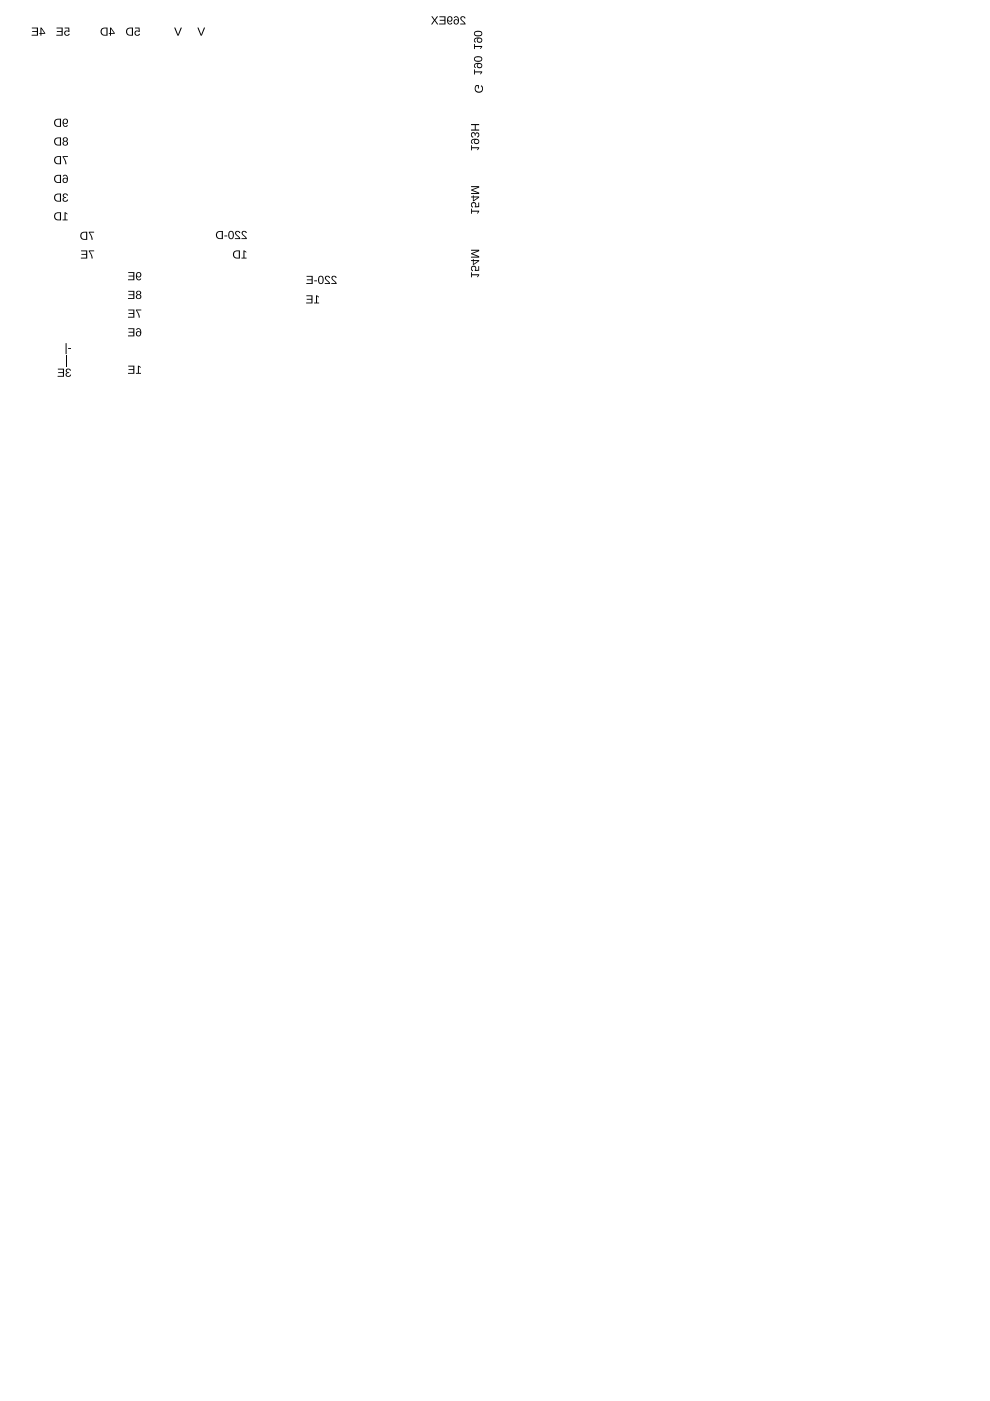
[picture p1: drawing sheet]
<svg xmlns="http://www.w3.org/2000/svg" width="210mm" height="297mm" viewBox="0 0 210 297" stroke-linecap="round" stroke-linejoin="round" font-family="sans-serif">
<g fill="#000">
<path d="M36.9 5.8h.3l.5 1.6 .6-1.6h.3l-.7 1.8h-.3zM41.8 5.8h.3l.6 1.6 .5-1.6h.3l-.7 1.8h-.3zM100.9 18h.6v.8h-.2v-.5a.58 .58 0 0 0-.5 .4 .58 .58 0 0 0 .4 .7 .66 .66 0 0 0 .9-.2 .66 .66 0 0 0-.2-.9l.1-.2a.9 .9 0 0 1 .1 1.3 .9 .9 0 0 1-1.3 0 .9 .9 0 0 1 .1-1.4z"/>
<path d="M8.6 5.8v1.2h-.3v.2h.3v.4h.2v-.4h.8v-.2l-.8-1.2zM8.8 6.1l.6 .9h-.6zM6.7 5.8v.2h1.1v.6h-1v.2h1v.6h-1.1v.2h1.4v-1.8z"/>
<path d="M13.7 5.8v.2h.8v.6a.59 .59 0 0 0-.8 .2 .59 .59 0 0 0 .3 .8 .59 .59 0 0 0 .8-.4h-.2a.38 .38 0 0 1-.6 .1 .38 .38 0 0 1-.1-.6 .38 .38 0 0 1 .6 .1h.2v-1zM12 5.8v.2h1.1v.6h-1v.2h1v.6h-1.2v.2h1.4v-1.8z"/>
<path d="M23.3 5.8v1.2h-.2v.2h.2v.4h.2v-.4h.8v-.2l-.7-1.2zM23.5 6.1l.6 .9h-.6zM21.6 6.1a.88 .88 0 0 0-.2 .9 .88 .88 0 0 0 .8 .6h.6v-1.8l-.8 .1zM21.7 6.2l.9-.2v1.4a.74 .74 0 0 1-.9-.3 .74 .74 0 0 1 0-.9z"/>
<path d="M28.6 5.8v.2h.8v.6a.59 .59 0 0 0-.8 .2 .59 .59 0 0 0 .3 .8 .59 .59 0 0 0 .8-.4h-.2a.38 .38 0 0 1-.6 .1 .38 .38 0 0 1-.1-.6 .38 .38 0 0 1 .6 .1h.2v-1zM27 6.1a.88 .88 0 0 0-.2 .9 .88 .88 0 0 0 .8 .6h.6v-1.8l-.8 .1zM27.1 6.2l.9-.2v1.4a.74 .74 0 0 1-.9-.3 .74 .74 0 0 1 0-.9z"/>
<path d="M97.7 3.6a1.1 1.1 0 0 0 .7 1.3l-.8 .1v.2h1.1l-.1-.3-.4-.5a.37 .37 0 0 1-.4-.5 .37 .37 0 0 1 .6-.1l.3 .1-.4-.4zM96.3 3.6l-.1 .2h.2l.1-.1a.47 .47 0 0 1 .5 .1 .47 .47 0 0 1 .1 .5 .55 .55 0 0 0-.8 .1 .55 .55 0 0 0 .2 .8 .55 .55 0 0 0 .7-.4 .87 .87 0 0 0 .1-.9 .87 .87 0 0 0-.8-.4zM96.4 4.6a.37 .37 0 0 1 .7 0 .37 .37 0 0 1-.7 0zM95 3.5a1.03 1.03 0 0 0 .4 1.7l.3-.1 .2-.2-.2-.1-.1 .2a.48 .48 0 0 1-.5-.2 .48 .48 0 0 1-.1-.4 .56 .56 0 0 0 .8 0 .56 .56 0 0 0 0-.8 .56 .56 0 0 0-.8-.1zM95 4a.4 .4 0 0 1 .8 0 .4 .4 0 0 1-.8 0zM93.2 3.5v.2h1v.5h-1v.2h1v.6h-1.1v.2h1.4v-1.7zM91.4 3.5l.6 .8-.6 .9h.2l.6-.8 .5 .8h.2l-.6-.9 .6-.8h-.3l-.4 .6-.5-.6z"/>
<path d="M100.5 14.7v1.1h.2v-.4h1.3l-.3 .3h.2l.3-.4v-.2h-1.5v-.4zM100.6 13.6l-.1 .5 .3 .3 .1-.2-.2-.1a.48 .48 0 0 1 .1-.5 .48 .48 0 0 1 .5-.1 .55 .55 0 0 0 .1 .9 .55 .55 0 0 0 .8-.2 .55 .55 0 0 0-.3-.8l-.8-.1zM101.3 13.9a.38 .38 0 0 1 .7 0 .38 .38 0 0 1-.7 0zM100.6 12.2a.64 .64 0 0 0 0 .7 .64 .64 0 0 0 .8 .2 .64 .64 0 0 0 .9-.6 .64 .64 0 0 0-.9-.6zM100.7 12.3a.97 .97 0 0 1 1.4 .2 .85 .85 0 0 1-1.4 0z"/>
<path d="M100.5 9.3v1.1h.2v-.4h1.3l-.3 .4h.2l.3-.5v-.2h-1.5v-.4zM100.6 8.2l-.1 .5 .3 .3 .1-.2-.2-.1a.48 .48 0 0 1 .1-.5 .48 .48 0 0 1 .5-.1 .55 .55 0 0 0 .1 .9 .55 .55 0 0 0 .8-.2 .55 .55 0 0 0-.3-.8l-.8-.1zM101.3 8.6a.38 .38 0 0 1 .7 0 .38 .38 0 0 1-.7 0zM100.6 6.8a.64 .64 0 0 0 0 .7 .64 .64 0 0 0 .8 .2 .64 .64 0 0 0 .9-.6 .64 .64 0 0 0-.9-.6zM100.7 7a.97 .97 0 0 1 1.4 .1 .85 .85 0 0 1-1.4 0z"/>
<path d="M13.4 29.2l-.1 .5 .3 .2a.5 .5 0 0 0-.1 .8 .5 .5 0 0 0 .7 0 .5 .5 0 0 0-.1-.7 .47 .47 0 0 0 .2-.7 .47 .47 0 0 0-.7-.2zM13.5 29.6a.35 .35 0 0 1 .7 0 .35 .35 0 0 1-.7 0zM13.5 30.4a.36 .36 0 0 1 .7 0 .36 .36 0 0 1-.7 0zM11.7 29.4a.88 .88 0 0 0-.2 .9 .88 .88 0 0 0 .8 .6h.6v-1.8l-.8 .1zM11.9 29.5l.8-.2v1.4a.74 .74 0 0 1-.9-.3 .74 .74 0 0 1 .1-.9z"/>
<path d="M13.4 37.2l-.1 .2h.2l.1-.1a.47 .47 0 0 1 .5 .1 .47 .47 0 0 1 .1 .5 .55 .55 0 0 0-.9 .1 .55 .55 0 0 0 .3 .8 .55 .55 0 0 0 .7-.4 .87 .87 0 0 0 .1-.9 .87 .87 0 0 0-.8-.4zM13.5 38.2a.37 .37 0 0 1 .7 0 .37 .37 0 0 1-.7 0zM11.7 37.3a.88 .88 0 0 0-.2 .9 .88 .88 0 0 0 .8 .6h.6v-1.7h-.8zM11.9 37.4l.8-.1v1.3a.74 .74 0 0 1-.9-.2 .74 .74 0 0 1 .1-1z"/>
<path d="M13.5 25.2a1.03 1.03 0 0 0 .4 1.7l.3-.1 .2-.2-.2-.1-.1 .2a.48 .48 0 0 1-.5-.1 .48 .48 0 0 1-.1-.5 .56 .56 0 0 0 .8 0 .56 .56 0 0 0 0-.8 .56 .56 0 0 0-.8-.1zM13.5 25.7a.4 .4 0 0 1 .8 0 .4 .4 0 0 1-.8 0zM11.7 25.4a.88 .88 0 0 0-.2 .9 .88 .88 0 0 0 .8 .6h.6v-1.7h-.8zM11.9 25.5l.8-.1v1.3a.74 .74 0 0 1-.9-.2 .74 .74 0 0 1 .1-1z"/>
<path d="M13.3 33.1l.5 1.1 .1 .6h.2l-.2-.7-.4-.8h.9v-.2zM11.7 33.3a.88 .88 0 0 0-.2 1 .88 .88 0 0 0 .8 .5h.6v-1.7h-.8zM11.9 33.5l.8-.2v1.3a.74 .74 0 0 1-.9-.2 .74 .74 0 0 1 .1-.9z"/>
<path d="M99.9 30.8v1.1h.2v-.5h1.3l-.3 .4h.2l.3-.4v-.2h-1.5v-.4zM100 29.7l-.1 .5 .3 .3v-.2l-.1-.1a.48 .48 0 0 1 .1-.5 .48 .48 0 0 1 .5-.1 .55 .55 0 0 0 .1 .9 .55 .55 0 0 0 .8-.3 .55 .55 0 0 0-.4-.7l-.7-.1zM100.6 30a.4 .4 0 0 1 .8 0 .4 .4 0 0 1-.8 0zM100 28.2a.65 .65 0 0 0 .3 1v-.2a.35 .35 0 0 1-.3-.5 .35 .35 0 0 1 .6-.2l.1 .5h.1a.33 .33 0 0 1 .2-.5 .33 .33 0 0 1 .5 .2 .33 .33 0 0 1-.3 .4v.3a.52 .52 0 0 0 .4-.7 .52 .52 0 0 0-.8-.2v.1l-.2-.3-.3-.1zM99.9 26.3v.2h.8v1h-.8v.2h1.7v-.2h-.7v-1h.7v-.2z"/>
<path d="M13.4 41.1l-.1 .5 .4 .3a.51 .51 0 0 0-.4 .7 .51 .51 0 0 0 .8 .1l.3-.4h-.2a.35 .35 0 0 1-.5 .3 .35 .35 0 0 1-.1-.5l.4-.1v-.2a.33 .33 0 0 1-.5-.2 .33 .33 0 0 1 .3-.4 .33 .33 0 0 1 .4 .3h.2l-.3-.5zM11.7 41.3a.88 .88 0 0 0-.2 .9 .88 .88 0 0 0 .8 .6h.6v-1.8l-.8 .1zM11.9 41.4l.8-.2v1.4a.74 .74 0 0 1-.9-.3 .74 .74 0 0 1 .1-.9z"/>
<path d="M13.7 45v1.5h-.4v.2h1v-.2h-.4v-1.3l.4 .3v-.2zM11.7 45.2a.88 .88 0 0 0-.2 1 .88 .88 0 0 0 .8 .5h.6v-1.7h-.8zM11.9 45.4l.8-.2v1.3a.74 .74 0 0 1-.9-.2 .74 .74 0 0 1 .1-.9z"/>
<path d="M18.8 49.1l.5 1.1 .1 .6h.2l-.1-.6-.5-.9h1v-.2zM17.3 49.3a.88 .88 0 0 0-.2 1 .88 .88 0 0 0 .8 .5h.6v-1.7l-.8 .1zM17.4 49.5l.9-.2v1.4a.74 .74 0 0 1-.9-.3 .74 .74 0 0 1 0-.9z"/>
<path d="M18.8 53.1l.5 1.1 .1 .6h.2l-.1-.7-.5-.8h1v-.2zM17.2 53.1v.2h1.1v.5h-1v.2h1v.6h-1.2v.2h1.4v-1.7z"/>
<path d="M29.1 57.8a1.03 1.03 0 0 0 .3 1.6h.4l.1-.3-.2-.1-.1 .2a.48 .48 0 0 1-.5-.1 .48 .48 0 0 1-.1-.5 .56 .56 0 0 0 .8 0 .56 .56 0 0 0 .1-.8 .56 .56 0 0 0-.8 0zM29.1 58.3a.38 .38 0 0 1 .7 0 .38 .38 0 0 1-.7 0zM27.2 57.7v.2h1.1v.5h-1v.2h1v.6h-1.2v.2h1.4v-1.7z"/>
<path d="M51.6 53.1v1.5h-.4v.2h1.1v-.2h-.5v-1.3l.4 .3v-.2zM49.6 53.3a.88 .88 0 0 0-.2 1 .88 .88 0 0 0 .8 .5h.7v-1.7h-.9zM49.8 53.5l.8-.2v1.3a.74 .74 0 0 1-.9-.2 .74 .74 0 0 1 .1-.9z"/>
<path d="M51.4 49.1a1.1 1.1 0 0 0 .6 1.3l-.8 .1v.2h1.1v-.3l-.5-.5a.37 .37 0 0 1-.3-.5 .37 .37 0 0 1 .6-.1l.2 .1-.3-.4zM50 49.1a1.1 1.1 0 0 0 .7 1.3l-.9 .1v.2h1.1v-.3l-.5-.5a.37 .37 0 0 1-.3-.5 .37 .37 0 0 1 .6-.1l.2 .1-.3-.4zM48.6 49a1.02 1.02 0 0 0 .4 1.7 .95 .95 0 0 0 .6-.9 .95 .95 0 0 0-.6-.9zM48.8 49.2a.66 .66 0 0 1 .6 .3 .66 .66 0 0 1-.1 .7 .41 .41 0 0 1-.6 .3 .41 .41 0 0 1-.1-.7zM47.6 49.9v.2h.6v-.2zM46 49.2a.88 .88 0 0 0-.2 .9 .88 .88 0 0 0 .8 .6h.7v-1.7h-.9zM46.2 49.3l.8-.1v1.3a.74 .74 0 0 1-.9-.2 .74 .74 0 0 1 .1-1z"/>
<path d="M99.9 44.2v1.1h.2v-.4h1.3l-.3 .4h.2l.3-.4v-.2h-1.5v-.5zM100 43l-.1 .7 .4 .3v-.2a.38 .38 0 0 1-.2-.6 .38 .38 0 0 1 .6 0 .38 .38 0 0 1 0 .6v.2l.9-.1v-1h-.2v.8h-.5a.57 .57 0 0 0-.1-.7 .57 .57 0 0 0-.8 0zM99.9 41.7v.2h.4v.8l1.3-.8v-.2h-1.2v-.3h-.1v.3zM100.4 41.9h.9l-.9 .6zM99.9 39.5v.2h1.5l-1.5 .5v.2l1.5 .5h-1.5v.2h1.7v-.3l-1.5-.5 1.5-.5v-.3z"/>
<path d="M99.9 57.7v1.1h.2v-.4h1.3l-.3 .4h.2l.3-.4v-.3h-1.5v-.4zM100 56.5l-.1 .7 .4 .3v-.2a.38 .38 0 0 1-.2-.6 .38 .38 0 0 1 .6 0 .38 .38 0 0 1 0 .5v.3l.9-.1v-1h-.2v.8h-.5a.57 .57 0 0 0-.1-.8 .57 .57 0 0 0-.8 .1zM99.9 55.1v.3h.4v.8l1.3-.8v-.3h-1.2v-.2h-.1v.2zM100.4 55.4h.9l-.9 .6zM99.9 53v.2h1.5l-1.5 .5v.2l1.5 .5h-1.5v.2h1.7v-.3l-1.5-.5 1.5-.5v-.3z"/>
<path d="M14.1 78.3l-.1 .4 .3 .3a.51 .51 0 0 0-.3 .7 .51 .51 0 0 0 .8 .2l.3-.5h-.3a.35 .35 0 0 1-.4 .3 .35 .35 0 0 1-.2-.5l.5-.1v-.2a.33 .33 0 0 1-.5-.1 .33 .33 0 0 1 .2-.5 .33 .33 0 0 1 .4 .3h.2l-.3-.4zM12.3 78.2v.2h1v.5h-1v.2h1v.6h-1.1v.2h1.4v-1.7z"/>
<path d="M14.4 73.8v.2h.7v-.2zM13.9 72.7v2.4h.2v-2.4z"/>
<path d="M29 61.8l-.1 .4 .3 .3a.5 .5 0 0 0-.2 .7 .5 .5 0 0 0 .8 0 .5 .5 0 0 0-.2-.7 .47 .47 0 0 0 .3-.7 .47 .47 0 0 0-.7-.1zM29.1 62.1a.32 .32 0 0 1 .6 0 .32 .32 0 0 1-.6 0zM29 62.9a.36 .36 0 0 1 .7 0 .36 .36 0 0 1-.7 0zM27.2 61.7v.2h1.1v.5h-1v.2h1v.6h-1.2v.2h1.4v-1.7z"/>
<path d="M29 69.7l-.1 .2 .2 .1 .1-.2a.47 .47 0 0 1 .4 .1 .47 .47 0 0 1 .1 .5 .55 .55 0 0 0-.8 .1 .55 .55 0 0 0 .2 .8 .55 .55 0 0 0 .8-.3 .87 .87 0 0 0 0-1 .87 .87 0 0 0-.8-.4zM29 70.7a.4 .4 0 0 1 .8 0 .4 .4 0 0 1-.8 0zM27.2 69.6v.2h1.1v.5h-1v.2h1v.6h-1.2v.2h1.4v-1.7z"/>
<path d="M28.8 65.6l.5 1.1 .1 .6h.2l-.1-.6-.5-.9h1v-.2zM27.2 65.6v.2h1.1v.6h-1v.2h1v.6h-1.2v.1h1.4v-1.7z"/>
<path d="M29.2 77.5v1.6h-.4v.1h1.1v-.1h-.4v-1.4l.3 .3v-.2zM27.2 77.5v.2h1.1v.6h-1v.2h1v.6h-1.2v.1h1.4v-1.7z"/>
<path d="M67 62.6v1.5h-.4v.2h1.1v-.2h-.5v-1.3l.4 .3v-.2zM65 62.6v.2h1v.6h-1v.1h1v.6h-1.1v.2h1.4v-1.7z"/>
<path d="M70.4 58.6a1.1 1.1 0 0 0 .7 1.3l-.9 .1v.2h1.2l-.1-.3-.5-.5a.37 .37 0 0 1-.3-.5 .37 .37 0 0 1 .6-.1l.3 .1-.4-.4zM69 58.6a1.1 1.1 0 0 0 .7 1.3l-.8 .1v.2h1.1l-.1-.3-.4-.5a.37 .37 0 0 1-.4-.5 .37 .37 0 0 1 .6-.1l.3 .1-.4-.4zM67.7 58.6a1.02 1.02 0 0 0 .3 1.6 .95 .95 0 0 0 .6-.9 .95 .95 0 0 0-.6-.8zM67.9 58.7a.66 .66 0 0 1 .5 .4 .66 .66 0 0 1 0 .7 .41 .41 0 0 1-.6 .2 .41 .41 0 0 1-.1-.7zM66.6 59.4v.2h.6v-.2zM65 58.5v.2h1.1v.5h-1v.2h1v.6h-1.2v.2h1.4v-1.7z"/>
</g>
<path d="M14.2 75.4v2.3" fill="none" stroke="#000" stroke-width=".21"/>
</svg>
